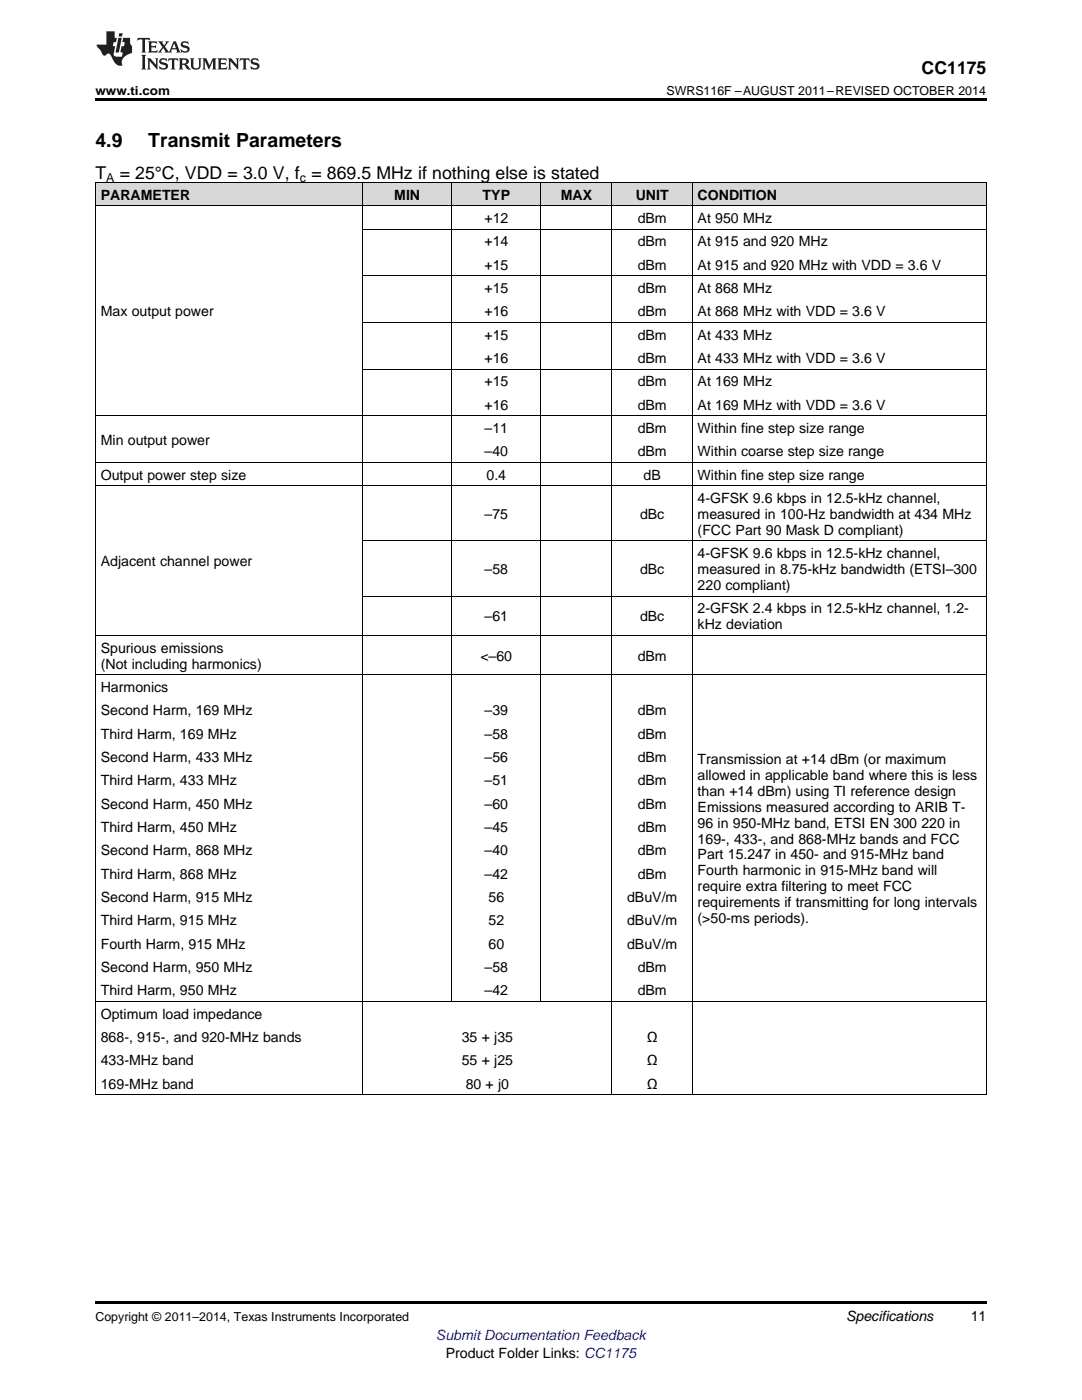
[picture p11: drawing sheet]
<svg xmlns="http://www.w3.org/2000/svg" width="216mm" height="279mm" viewBox="0 0 216 279" stroke-linecap="round" stroke-linejoin="round" font-family="sans-serif">
<defs><g id="words">
<g font-size="3.9">
<text x="19" y="29.3">4.9</text>
<text x="29.6" y="29.3">Transmit Parameters</text>
</g>
<g font-size="3.5">
<text x="183.9" y="14.8">CC1175</text>
<text x="19" y="35.6">T</text>
<text x="23.9" y="35.6">= 25°C, VDD = 3.0 V, f = 869.5 MHz if nothing else is stated</text>
</g>
<g font-size="2.8">
<text x="20.1" y="39.9">PARAMETER</text>
<text x="78.7" y="39.9">MIN</text>
<text x="96.3" y="39.9">TYP</text>
<text x="111.9" y="39.9">MAX</text>
<text x="126.9" y="39.9">UNIT</text>
<text x="139.2" y="39.9">CONDITION</text>
<text x="96.7" y="44.5">+12</text>
<text x="127.2" y="44.5">dBm</text>
<text x="139.2" y="44.5">At 950 MHz</text>
<text x="96.7" y="49.2">+14</text>
<text x="96.7" y="53.8">+15</text>
<text x="127.2" y="49.2">dBm</text>
<text x="127.2" y="53.8">dBm</text>
<text x="139.2" y="49.2">At 915 and 920 MHz</text>
<text x="139.2" y="53.8">At 915 and 920 MHz with VDD = 3.6 V</text>
<text x="96.7" y="58.5">+15</text>
<text x="127.2" y="58.5">dBm</text>
<text x="139.2" y="58.5">At 868 MHz</text>
<text x="20.1" y="63.1">Max output power</text>
<text x="96.7" y="63.1">+16</text>
<text x="127.2" y="63.1">dBm</text>
<text x="139.2" y="63.1">At 868 MHz with VDD = 3.6 V</text>
<text x="96.7" y="67.8">+15</text>
<text x="127.2" y="67.8">dBm</text>
<text x="139.2" y="67.8">At 433 MHz</text>
<text x="96.7" y="72.5">+16</text>
<text x="96.7" y="77.1">+15</text>
<text x="127.2" y="72.5">dBm</text>
<text x="127.2" y="77.1">dBm</text>
<text x="139.2" y="72.5">At 433 MHz with VDD = 3.6 V</text>
<text x="139.2" y="77.1">At 169 MHz</text>
<text x="96.7" y="81.8">+16</text>
<text x="127.2" y="81.8">dBm</text>
<text x="139.2" y="81.8">At 169 MHz with VDD = 3.6 V</text>
<text x="20.1" y="88.8">Min output power</text>
<text x="96.7" y="86.4">–11</text>
<text x="127.2" y="86.4">dBm</text>
<text x="139.2" y="86.4">Within fine step size range</text>
<text x="20.1" y="95.7">Output power step size</text>
<text x="96.7" y="91.1">–40</text>
<text x="97.1" y="95.7">0.4</text>
<text x="127.2" y="91.1">dBm</text>
<text x="128.4" y="95.7">dB</text>
<text x="139.2" y="91.1">Within coarse step size range</text>
<text x="139.2" y="95.7">Within fine step size range</text>
<text x="139.2" y="100.4">4-GFSK 9.6 kbps in 12.5-kHz channel,</text>
<text x="96.7" y="103.6">–75</text>
<text x="127.7" y="103.6">dBc</text>
<text x="139.2" y="103.6">measured in 100-Hz bandwidth at 434 MHz</text>
<text x="139.2" y="106.8">(FCC Part 90 Mask D compliant)</text>
<text x="20.1" y="113">Adjacent channel power</text>
<text x="139.2" y="111.4">4-GFSK 9.6 kbps in 12.5-kHz channel,</text>
<text x="96.7" y="114.6">–58</text>
<text x="127.7" y="114.6">dBc</text>
<text x="139.2" y="114.6">measured in 8.75-kHz bandwidth (ETSI–300</text>
<text x="139.2" y="117.8">220 compliant)</text>
<text x="96.7" y="124">–61</text>
<text x="127.7" y="124">dBc</text>
<text x="139.2" y="122.4">2-GFSK 2.4 kbps in 12.5-kHz channel, 1.2-</text>
<text x="139.2" y="125.6">kHz deviation</text>
<text x="20.1" y="130.2">Spurious emissions</text>
<text x="95.8" y="131.8">&lt;–60</text>
<text x="127.2" y="131.8">dBm</text>
<text x="20.1" y="133.4">(Not including harmonics)</text>
<text x="20.1" y="138.1">Harmonics</text>
<text x="20.1" y="142.7">Second Harm, 169 MHz</text>
<text x="96.7" y="142.7">–39</text>
<text x="127.2" y="142.7">dBm</text>
<text x="20.1" y="147.4">Third Harm, 169 MHz</text>
<text x="96.7" y="147.4">–58</text>
<text x="127.2" y="147.4">dBm</text>
<text x="20.1" y="152">Second Harm, 433 MHz</text>
<text x="96.7" y="152">–56</text>
<text x="127.2" y="152">dBm</text>
<text x="139.2" y="152.5">Transmission at +14 dBm (or maximum</text>
<text x="139.2" y="155.6">allowed in applicable band where this is less</text>
<text x="20.1" y="156.7">Third Harm, 433 MHz</text>
<text x="20.1" y="161.4">Second Harm, 450 MHz</text>
<text x="96.7" y="156.7">–51</text>
<text x="96.7" y="161.4">–60</text>
<text x="127.2" y="156.7">dBm</text>
<text x="127.2" y="161.4">dBm</text>
<text x="139.2" y="158.8">than +14 dBm) using TI reference design</text>
<text x="139.2" y="162">Emissions measured according to ARIB T-</text>
<text x="20.1" y="166">Third Harm, 450 MHz</text>
<text x="96.7" y="166">–45</text>
<text x="127.2" y="166">dBm</text>
<text x="139.2" y="165.2">96 in 950-MHz band, ETSI EN 300</text>
<text x="183.9" y="165.2">220 in</text>
<text x="20.1" y="170.7">Second Harm, 868 MHz</text>
<text x="96.7" y="170.7">–40</text>
<text x="127.2" y="170.7">dBm</text>
<text x="139.2" y="168.3">169-, 433-, and 868-MHz bands and FCC</text>
<text x="139.2" y="171.5">Part 15.247 in 450- and 915-MHz band</text>
<text x="20.1" y="175.3">Third Harm, 868 MHz</text>
<text x="20.1" y="180">Second Harm, 915 MHz</text>
<text x="96.7" y="175.3">–42</text>
<text x="97.5" y="180">56</text>
<text x="125.1" y="180">dBuV/m</text>
<text x="127.2" y="175.3">dBm</text>
<text x="139.2" y="174.7">Fourth harmonic in 915-MHz band will</text>
<text x="139.2" y="177.9">require extra filtering to meet FCC</text>
<text x="20.1" y="184.6">Third Harm, 915 MHz</text>
<text x="97.5" y="184.6">52</text>
<text x="125.1" y="184.6">dBuV/m</text>
<text x="139.2" y="181">requirements if transmitting for long intervals</text>
<text x="139.2" y="184.2">(&gt;50-ms periods).</text>
<text x="20.1" y="189.3">Fourth Harm, 915 MHz</text>
<text x="97.5" y="189.3">60</text>
<text x="125.1" y="189.3">dBuV/m</text>
<text x="20.1" y="194">Second Harm, 950 MHz</text>
<text x="96.7" y="194">–58</text>
<text x="127.2" y="194">dBm</text>
<text x="20.1" y="198.6">Third Harm, 950 MHz</text>
<text x="20.1" y="203.3">Optimum load impedance</text>
<text x="96.7" y="198.6">–42</text>
<text x="127.2" y="198.6">dBm</text>
<text x="20.1" y="207.9">868-, 915-, and 920-MHz bands</text>
<text x="92.1" y="207.9">35 + j35</text>
<text x="129.1" y="207.9">Ω</text>
<text x="20.1" y="212.6">433-MHz band</text>
<text x="92.1" y="212.6">55 + j25</text>
<text x="129.1" y="212.6">Ω</text>
<text x="20.1" y="217.2">169-MHz band</text>
<text x="92.9" y="217.2">80 + j0</text>
<text x="129.1" y="217.2">Ω</text>
<text x="168.8" y="263.6">Specifications</text>
<text x="193.7" y="263.6">11</text>
<text x="88.9" y="270.9">Product Folder Links: CC1175</text>
</g>
<text font-size="2.8" fill="#00f" x="87" y="267.4">Submit Documentation Feedback</text>
<g font-size="2.5">
<text x="19" y="19">www.ti.com</text>
<text x="133" y="19">SWRS116F –AUGUST 2011–REVISED OCTOBER 2014</text>
<text x="21.2" y="36.3">A</text>
<text x="59.8" y="36.3">c</text>
<text x="19" y="263.6">Copyright © 2011–2014, Texas Instruments Incorporated</text>
</g>
</g></defs>
<g fill="#d8d8d8">
<path d="M19 36.5h53.4v4.6h-53.4z"/>
<path d="M72.4 36.5h17.8v4.6h-17.8z"/>
<path d="M90.2 36.5h17.7v4.6h-17.7z"/>
<path d="M107.9 36.5h14.3v4.6h-14.3z"/>
<path d="M122.2 36.5h15.9v4.6h-15.9z"/>
<path d="M138.1 36.5h58.7v4.6h-58.7z"/>
</g>
<path d="M19 19.5h177.8v.5h-177.8zM19 218.5h.2zM90.1 218.5h.1zM107.8 218.5h.1zM122.1 218.5h.1zM138 218.5h.1zM196.7 218.5h.1zM19 259.7h177.8v.5h-177.8z" fill="#000"/>
<g fill="none" stroke="#000" stroke-width=".2">
<path d="M19 36.4h177.8M19.1 36.4v182.1M72.3 36.4v182.1M90.1 36.4v163.5M107.9 36.4v163.5M122.1 36.4v182.1M138.1 36.4v182.1M196.8 36.4v182.1M19 41.1h177.8M72.4 55.1h124.4M72.4 45.7h124.4M72.4 73.7h124.4"/>
<path d="M72.4 64.4h124.4M19 97h177.8M19 92.3h177.8M19 83h177.8M72.4 119h124.4M72.4 108h124.4M19 134.6h177.8M19 126.8h177.8M19 199.8h177.8M19 218.5h177.8"/>
</g>
<g fill="#231f20">
<path d="M27.5 7.6l-.1 .5 .4-.2h.6v.1v2.1l-.2 .4h1l-.3-.4v-2.1l.1-.1h.5l.5 .2-.2-.5zM29.5 8.3l.2 .3v1.5l-.2 .4h1.8l.2-.6a1.04 1.04 0 0 1-1.3 .2v-.7h.6l.3 .2v-.6l-.3 .2h-.6v-.6l.8-.1 .4 .3-.2-.5zM31.5 8.3l.9 1.1-.9 1.1h.8l-.2-.2 .5-.7 .4 .7-.2 .2h1.5l-.1-.2 .1-.4h.9l.1 .4-.2 .2h1l-.3-.3-.7-1.9h-.5l-.9 2-.8-1 .9-1h-.8l.1 .3-.3 .5-.4-.6 .2-.2zM34.7 8.6l.4 1h-.7zM36.3 8.4a.63 .63 0 0 0-.2 .7 .63 .63 0 0 0 .6 .4l.6 .2 .1 .2a.75 .75 0 0 1-.7 .4 .75 .75 0 0 1-.6-.5l.1 .7 .1-.1a1.11 1.11 0 0 0 1.5-.6 1.13 1.13 0 0 0-1.2-.8l-.1-.4a1.04 1.04 0 0 1 1.2 .2l-.2-.5-.1 .1-.5-.2zM28.2 10.9l.2 .4v2.2l-.2 .4h1l-.3-.4v-2.2l.3-.4zM29.3 11.6l.3 .4v1.5l-.3 .4h.8l-.2-.4v-1.3l1.5 1.7v-1.9l.2-.4h-.7l.2 .4v.9l-1.1-1.3zM32 11.8a.62 .62 0 0 0-.2 .7 .62 .62 0 0 0 .6 .4l.6 .1 .1 .3a.76 .76 0 0 1-.7 .3 .76 .76 0 0 1-.6-.4l.1 .7 .1-.1a1.11 1.11 0 0 0 1.5-.6 1.13 1.13 0 0 0-1.2-.8l-.1-.4a1.04 1.04 0 0 1 1.2 .2l-.2-.6-.1 .1-.5-.1zM33.7 11.6l-.2 .6a.61 .61 0 0 1 .8-.3v1.6l-.2 .4h.9l-.2-.4v-1.6a.63 .63 0 0 1 .8 .3l-.2-.6zM35.6 11.6l.3 .4v1.5l-.3 .4h1l-.2-.2v-.8l.5 .2a.76 .76 0 0 0 1.2 .7l-1-1a.58 .58 0 0 0 .6-.5 .58 .58 0 0 0-.5-.6zM36.4 11.9h.1a.45 .45 0 0 1 .5 .1 .45 .45 0 0 1 .1 .5l-.7 .2zM37.9 11.6l.2 .2a2.17 2.17 0 0 0 .3 1.9 .99 .99 0 0 0 1.6-.6v-1.1l.2-.4h-.7l.2 .2a1.92 1.92 0 0 1-.2 1.8 .6 .6 0 0 1-.9-.5v-1.1l.2-.4zM40.4 11.6l.2 .4v1.5l-.2 .4h.7l-.2-.4v-1.4l.8 1.8 .8-1.8v1.4l-.2 .4h.9l-.2-.4v-1.5l.2-.4h-.8l-.6 1.5-.6-1.5zM43.4 11.6l.2 .4v1.5l-.2 .4h1.8l.2-.6a1.04 1.04 0 0 1-1.3 .1v-.6h.5l.4 .2v-.6l-.4 .2h-.5v-.7h.8l.3 .3-.1-.6zM45.5 11.6l.2 .4v1.5l-.2 .4h.7l-.2-.4v-1.3l1.5 1.7v-1.9l.2-.4h-.7l.2 .4v.9l-1.1-1.3zM47.9 11.6l-.1 .6a.61 .61 0 0 1 .8-.3v1.6l-.3 .4h1l-.3-.4 .1-1.6a.63 .63 0 0 1 .7 .3l-.1-.6zM50.2 11.8a.62 .62 0 0 0-.2 .7 .62 .62 0 0 0 .6 .4l.6 .1 .2 .3a.76 .76 0 0 1-.8 .3 .76 .76 0 0 1-.6-.4l.1 .7 .2-.1a1.11 1.11 0 0 0 1.5-.6 1.13 1.13 0 0 0-1.3-.8l-.1-.4a1.04 1.04 0 0 1 1.2 .2l-.1-.6-.2 .1-.5-.1z"/>
<path d="M21.2 6.3v2.6h-1.9l.1 .4 .7 .9a.91 .91 0 0 0 1 .8 .56 .56 0 0 1 .5-.3 .56 .56 0 0 1 .5 .3l.4 .8a1.53 1.53 0 0 0 1.9 1.2 1.54 1.54 0 0 1 1-2.1l.9-.3v-1.4a1.52 1.52 0 0 1-.3-1.6h-1.4l-.2 .8h.5l-.2 .8h-.4l-.2 1v.2l.4 .1-.2 .8a1.93 1.93 0 0 1-1.6-.3l.3-1.8h-.5l.2-.8h.4l.2-.8h-.4v-1.3zM23.6 7.6l-.6 2.9h.7l.6-2.9zM23.8 6.6l-.1 .7h.6l.2-.7z"/>
</g>
<use href="#words"/>
</svg>
